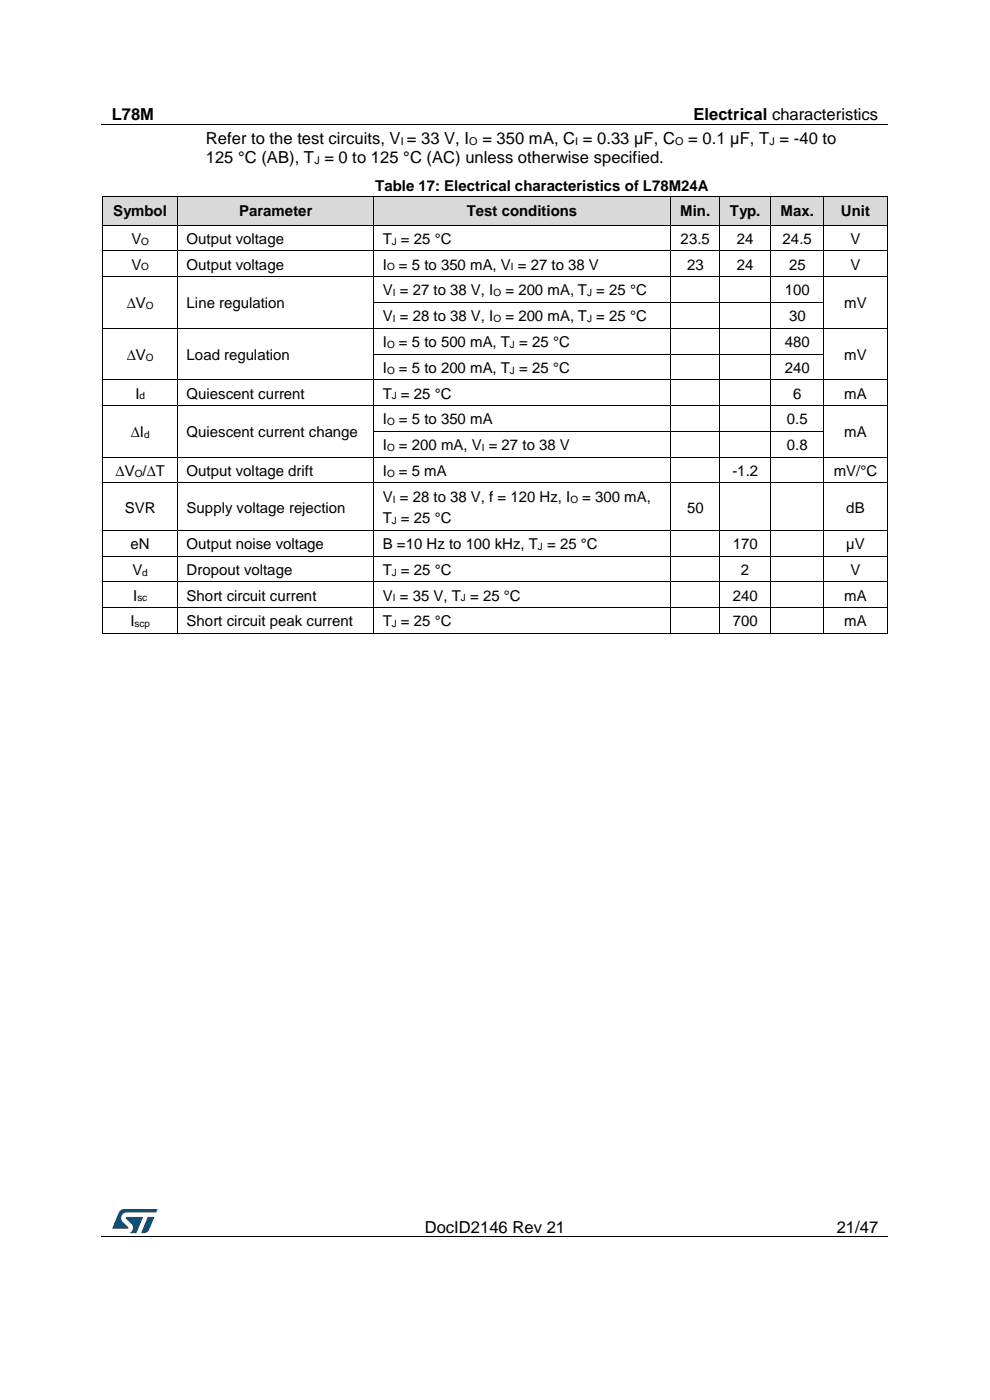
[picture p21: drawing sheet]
<svg xmlns="http://www.w3.org/2000/svg" width="210mm" height="297mm" viewBox="0 0 210 297" stroke-linecap="round" stroke-linejoin="round" font-family="sans-serif">
<defs><g id="words">
<g font-size="3.5">
<text x="23.7" y="25.5">L78M</text>
<text x="147.1" y="25.5">Electrical characteristics</text>
<text x="43.7" y="30.6">Refer to the test circuits, V = 33 V, I</text>
<text x="43.7" y="34.7">125 °C (AB), T = 0 to 125 °C (AC) unless otherwise specified.</text>
<text x="102.3" y="30.6">= 350 mA, C = 0.33 µF, C</text>
<text x="146" y="30.6">= 0.1 µF, T = -40 to</text>
<text x="90.1" y="261.5">DocID2146 Rev 21</text>
<text x="177.5" y="261.5">21/47</text>
</g>
<g font-size="3.2">
<text x="79.6" y="40.4">Table 17: Electrical characteristics of L78M24A</text>
<text x="24" y="45.8">Symbol</text>
<text x="50.7" y="45.8">Parameter</text>
<text x="99" y="45.8">Test conditions</text>
<text x="144.3" y="45.8">Min.</text>
<text x="154.8" y="45.8">Typ.</text>
<text x="165.6" y="45.8">Max.</text>
<text x="178.4" y="45.8">Unit</text>
<text x="27.9" y="51.7">V</text>
<text x="39.6" y="51.7">Output voltage</text>
<text x="81.2" y="51.7">T = 25 °C</text>
<text x="144.4" y="51.7">23.5</text>
<text x="156.3" y="51.7">24</text>
<text x="166" y="51.7">24.5</text>
<text x="180.4" y="51.7">V</text>
<text x="27.9" y="57.2">V</text>
<text x="39.6" y="57.2">Output voltage</text>
<text x="81.2" y="57.2">I</text>
<text x="84.6" y="57.2">= 5 to 350 mA, V = 27 to 38 V</text>
<text x="145.7" y="57.2">23</text>
<text x="156.3" y="57.2">24</text>
<text x="167.4" y="57.2">25</text>
<text x="180.4" y="57.2">V</text>
<text x="26.9" y="65.4">∆V</text>
<text x="39.6" y="65.4">Line regulation</text>
<text x="81.2" y="62.7">V = 27 to 38 V, I</text>
<text x="107.2" y="62.7">= 200 mA, T = 25 °C</text>
<text x="166.5" y="62.7">100</text>
<text x="179.1" y="65.4">mV</text>
<text x="81.2" y="68.1">V = 28 to 38 V, I</text>
<text x="107.2" y="68.1">= 200 mA, T = 25 °C</text>
<text x="167.4" y="68.1">30</text>
<text x="26.9" y="76.3">∆V</text>
<text x="39.6" y="76.3">Load regulation</text>
<text x="81.2" y="73.6">I</text>
<text x="84.6" y="73.6">= 5 to 500 mA, T = 25 °C</text>
<text x="166.5" y="73.6">480</text>
<text x="179.1" y="76.3">mV</text>
<text x="81.2" y="79.1">I</text>
<text x="84.6" y="79.1">= 5 to 200 mA, T = 25 °C</text>
<text x="166.5" y="79.1">240</text>
<text x="28.7" y="84.5">I</text>
<text x="39.6" y="84.5">Quiescent current</text>
<text x="81.2" y="84.5">T = 25 °C</text>
<text x="168.2" y="84.5">6</text>
<text x="179.1" y="84.5">mA</text>
<text x="27.7" y="92.8">∆I</text>
<text x="39.6" y="92.8">Quiescent current change</text>
<text x="81.2" y="90">I</text>
<text x="81.2" y="95.5">I</text>
<text x="84.6" y="90">= 5 to 350 mA</text>
<text x="84.6" y="95.5">= 200 mA, V = 27 to 38 V</text>
<text x="166.9" y="90">0.5</text>
<text x="166.9" y="95.5">0.8</text>
<text x="179.1" y="92.8">mA</text>
<text x="24.5" y="100.9">∆V /∆T</text>
<text x="39.6" y="100.9">Output voltage drift</text>
<text x="81.2" y="100.9">I</text>
<text x="84.6" y="100.9">= 5 mA</text>
<text x="155.4" y="100.9">-1.2</text>
<text x="176.9" y="100.9">mV/°C</text>
<text x="81.2" y="106.4">V = 28 to 38 V, f = 120 Hz, I</text>
<text x="123.5" y="106.4">= 300 mA,</text>
<text x="26.5" y="108.7">SVR</text>
<text x="39.6" y="108.7">Supply voltage rejection</text>
<text x="81.2" y="111">T = 25 °C</text>
<text x="145.7" y="108.7">50</text>
<text x="179.5" y="108.7">dB</text>
<text x="27.7" y="116.5">eN</text>
<text x="39.6" y="116.5">Output noise voltage</text>
<text x="81.2" y="116.5">B =10 Hz to 100 kHz, T = 25 °C</text>
<text x="155.4" y="116.5">170</text>
<text x="179.5" y="116.5">µV</text>
<text x="28.1" y="121.9">V</text>
<text x="39.6" y="121.9">Dropout voltage</text>
<text x="81.2" y="121.9">T = 25 °C</text>
<text x="157.2" y="121.9">2</text>
<text x="180.4" y="121.9">V</text>
<text x="28.2" y="127.4">I</text>
<text x="39.6" y="127.4">Short circuit current</text>
<text x="81.2" y="127.4">V = 35 V, T = 25 °C</text>
<text x="155.4" y="127.4">240</text>
<text x="179.1" y="127.4">mA</text>
<text x="27.7" y="132.9">I</text>
<text x="39.6" y="132.9">Short circuit peak current</text>
<text x="81.2" y="132.9">T = 25 °C</text>
<text x="155.4" y="132.9">700</text>
<text x="179.1" y="132.9">mA</text>
</g>
<g font-size="2.3">
<text x="66.7" y="34.8">J</text>
<text x="85" y="30.8">I</text>
<text x="99.6" y="30.8">O</text>
<text x="122" y="30.8">I</text>
<text x="143.2" y="30.8">O</text>
<text x="163.3" y="30.8">J</text>
</g>
<g font-size="2.1">
<text x="30" y="51.9">O</text>
<text x="83.1" y="51.9">J</text>
<text x="30" y="57.4">O</text>
<text x="82.1" y="57.4">O</text>
<text x="108.4" y="57.4">I</text>
<text x="31" y="65.6">O</text>
<text x="83.3" y="62.8">I</text>
<text x="104.7" y="62.8">O</text>
<text x="124.5" y="62.8">J</text>
<text x="83.3" y="68.3">I</text>
<text x="104.7" y="68.3">O</text>
<text x="124.5" y="68.3">J</text>
<text x="31" y="76.5">O</text>
<text x="82.1" y="73.8">O</text>
<text x="108.2" y="73.8">J</text>
<text x="82.1" y="79.3">O</text>
<text x="108.2" y="79.3">J</text>
<text x="29.6" y="84.7">d</text>
<text x="83.1" y="84.7">J</text>
<text x="30.6" y="92.9">d</text>
<text x="82.1" y="90.2">O</text>
<text x="82.1" y="95.6">O</text>
<text x="102.2" y="95.6">I</text>
<text x="28.6" y="101.1">O</text>
<text x="82.1" y="101.1">O</text>
<text x="83.3" y="106.6">I</text>
<text x="121" y="106.6">O</text>
<text x="83.1" y="111.2">J</text>
<text x="114.1" y="116.6">J</text>
<text x="30.2" y="122.1">d</text>
<text x="83.1" y="122.1">J</text>
<text x="29.1" y="127.6">sc</text>
<text x="83.3" y="127.6">I</text>
<text x="97.8" y="127.6">J</text>
<text x="28.5" y="133.1">scp</text>
<text x="83.1" y="133.1">J</text>
</g>
</g></defs>
<path d="M21.5 26.5h166.8M21.5 262.4h166.8" fill="none" stroke="#000" stroke-width=".21"/>
<g fill="#000">
<path d="M104.4 26.4h.1v.1h-.1z" fill-rule="evenodd"/>
<path d="M61.6 262.3h.1v.2h-.1z" fill-rule="evenodd"/>
<path d="M148 262.3h.2v.2h-.2z" fill-rule="evenodd"/>
</g>
<g fill="#005288">
<path d="M25.4 256.9l.6-.4h.4l7 .1-.3 .6h-6.2a1.26 1.26 0 0 0-1.2 1.1 1.26 1.26 0 0 0 .8 1.4l.7 .6v.3l-3.4 .1z"/>
<path d="M31.4 258.2l1.3 .1-1 2.5a1.32 1.32 0 0 1-1.7 .7z"/>
<path d="M26.7 258.2l3.6 .1-1.4 3.3h-1.4a1.35 1.35 0 0 0 .7-1.2 1.35 1.35 0 0 0-.8-1.2l-.7-.6z"/>
</g>
<g fill="#d9d9d9">
<path d="M21.9 41.7h15.7v6h-15.7z" fill-rule="evenodd"/>
<path d="M23.7 41.7h12.1v6h-12.1z" fill-rule="evenodd"/>
<path d="M37.7 41.7h41.6v6h-41.6z" fill-rule="evenodd"/>
<path d="M39.6 41.7h37.8v6h-37.8z" fill-rule="evenodd"/>
<path d="M79.4 41.7h62.8v6h-62.8z" fill-rule="evenodd"/>
<path d="M81.2 41.7h59.1v6h-59.1z" fill-rule="evenodd"/>
<path d="M142.3 41.7h10.4v6h-10.4z" fill-rule="evenodd"/>
<path d="M144.1 41.7h6.8v6h-6.8z" fill-rule="evenodd"/>
<path d="M152.8 41.7h10.6v6h-10.6z" fill-rule="evenodd"/>
<path d="M154.7 41.7h6.9v6h-6.9z" fill-rule="evenodd"/>
<path d="M163.5 41.7h11.3v6h-11.3z" fill-rule="evenodd"/>
<path d="M165.4 41.7h7.4v6h-7.4z" fill-rule="evenodd"/>
<path d="M174.8 41.7h13.4v6h-13.4z" fill-rule="evenodd"/>
<path d="M176.7 41.7h9.7v6h-9.7z" fill-rule="evenodd"/>
</g>
<g fill="#000">
<path d="M21.7 47.7h.2v.1h-.2z" fill-rule="evenodd"/>
<path d="M21.7 47.7h.2v.1h-.2z" fill-rule="evenodd"/>
<path d="M21.7 53.1h.2v.2h-.2z" fill-rule="evenodd"/>
<path d="M21.7 58.6h.2v.2h-.2z" fill-rule="evenodd"/>
<path d="M21.7 41.6l.1 .1z" fill-rule="evenodd"/>
<path d="M21.7 41.6l.1 .1z" fill-rule="evenodd"/>
<path d="M21.9 47.7h.1v.1h-.1z" fill-rule="evenodd"/>
<path d="M37.6 47.7h.1v.1h-.1z" fill-rule="evenodd"/>
<path d="M37.6 53.1h.1v.2h-.1z" fill-rule="evenodd"/>
<path d="M37.6 58.6h.1v.2h-.1z" fill-rule="evenodd"/>
<path d="M37.6 41.6l.1 .1z" fill-rule="evenodd"/>
<path d="M37.7 47.7h.2v.1h-.2z" fill-rule="evenodd"/>
<path d="M79.2 47.7h.2v.1h-.2z" fill-rule="evenodd"/>
<path d="M79.2 53.1h.2v.2h-.2z" fill-rule="evenodd"/>
<path d="M79.2 58.6h.2v.2h-.2z" fill-rule="evenodd"/>
<path d="M79.3 41.6l.1 .1z" fill-rule="evenodd"/>
<path d="M79.4 47.7h.2v.1h-.2z" fill-rule="evenodd"/>
<path d="M142.1 47.7h.2v.1h-.2z" fill-rule="evenodd"/>
<path d="M142.1 53.1h.2v.2h-.2z" fill-rule="evenodd"/>
<path d="M142.1 58.6h.2v.2h-.2z" fill-rule="evenodd"/>
<path d="M142.1 41.6l.1 .1z" fill-rule="evenodd"/>
<path d="M142.3 47.7h.1v.1h-.1z" fill-rule="evenodd"/>
<path d="M152.6 47.7h.2v.1h-.2z" fill-rule="evenodd"/>
<path d="M152.6 53.1h.2v.2h-.2z" fill-rule="evenodd"/>
<path d="M152.6 58.6h.2v.2h-.2z" fill-rule="evenodd"/>
<path d="M152.7 41.6l.1 .1z" fill-rule="evenodd"/>
<path d="M152.8 47.7h.2v.1h-.2z" fill-rule="evenodd"/>
<path d="M163.4 47.7h.1v.1h-.1z" fill-rule="evenodd"/>
<path d="M163.4 53.1h.1v.2h-.1z" fill-rule="evenodd"/>
<path d="M163.4 58.6h.1v.2h-.1z" fill-rule="evenodd"/>
<path d="M163.4 41.6l.1 .1z" fill-rule="evenodd"/>
<path d="M163.5 47.7h.2v.1h-.2z" fill-rule="evenodd"/>
<path d="M174.7 47.7h.1v.1h-.1z" fill-rule="evenodd"/>
<path d="M174.7 53.1h.1v.2h-.1z" fill-rule="evenodd"/>
<path d="M174.7 58.6h.1v.2h-.1z" fill-rule="evenodd"/>
<path d="M174.7 41.6l.1 .1z" fill-rule="evenodd"/>
<path d="M174.8 47.7h.2v.1h-.2z" fill-rule="evenodd"/>
<path d="M188.2 47.7h.1v.1h-.1z" fill-rule="evenodd"/>
<path d="M188.2 47.7h.1v.1h-.1z" fill-rule="evenodd"/>
<path d="M188.2 53.1h.1v.2h-.1z" fill-rule="evenodd"/>
<path d="M188.2 58.6h.1v.2h-.1z" fill-rule="evenodd"/>
<path d="M188.2 41.6l.1 .1z" fill-rule="evenodd"/>
<path d="M188.2 41.6l.1 .1z" fill-rule="evenodd"/>
<path d="M21.7 64.1h.2v.1h-.2z" fill-rule="evenodd"/>
<path d="M21.7 69.5h.2v.2h-.2z" fill-rule="evenodd"/>
<path d="M21.7 75h.2v.2h-.2z" fill-rule="evenodd"/>
<path d="M37.6 64.1h.1v.1h-.1z" fill-rule="evenodd"/>
<path d="M37.6 69.5h.1v.2h-.1z" fill-rule="evenodd"/>
<path d="M37.6 75h.1v.2h-.1z" fill-rule="evenodd"/>
<path d="M79.2 64.1h.2v.1h-.2z" fill-rule="evenodd"/>
<path d="M79.2 69.5h.2v.2h-.2z" fill-rule="evenodd"/>
<path d="M79.2 75h.2v.2h-.2z" fill-rule="evenodd"/>
<path d="M142.1 64.1h.2v.1h-.2z" fill-rule="evenodd"/>
<path d="M142.1 69.5h.2v.2h-.2z" fill-rule="evenodd"/>
<path d="M142.1 75h.2v.2h-.2z" fill-rule="evenodd"/>
<path d="M152.6 64.1h.2v.1h-.2z" fill-rule="evenodd"/>
<path d="M152.6 69.5h.2v.2h-.2z" fill-rule="evenodd"/>
<path d="M152.6 75h.2v.2h-.2z" fill-rule="evenodd"/>
<path d="M163.4 64.1h.1v.1h-.1z" fill-rule="evenodd"/>
<path d="M163.4 69.5h.1v.2h-.1z" fill-rule="evenodd"/>
<path d="M163.4 75h.1v.2h-.1z" fill-rule="evenodd"/>
<path d="M174.7 64.1h.1v.1h-.1z" fill-rule="evenodd"/>
<path d="M174.7 69.5h.1v.2h-.1z" fill-rule="evenodd"/>
<path d="M174.7 75h.1v.2h-.1z" fill-rule="evenodd"/>
<path d="M188.2 64.1h.1v.1h-.1z" fill-rule="evenodd"/>
<path d="M188.2 69.5h.1v.2h-.1z" fill-rule="evenodd"/>
<path d="M188.2 75h.1v.2h-.1z" fill-rule="evenodd"/>
<path d="M21.7 80.5h.2v.2h-.2z" fill-rule="evenodd"/>
<path d="M21.7 85.9h.2v.2h-.2z" fill-rule="evenodd"/>
<path d="M21.7 91.4h.2v.2h-.2z" fill-rule="evenodd"/>
<path d="M21.7 96.9h.2v.1h-.2z" fill-rule="evenodd"/>
<path d="M37.6 80.5h.1v.2h-.1z" fill-rule="evenodd"/>
<path d="M37.6 85.9h.1v.2h-.1z" fill-rule="evenodd"/>
<path d="M37.6 91.4h.1v.2h-.1z" fill-rule="evenodd"/>
<path d="M37.6 96.9h.1v.1h-.1z" fill-rule="evenodd"/>
<path d="M79.2 80.5h.2v.2h-.2z" fill-rule="evenodd"/>
<path d="M79.2 85.9h.2v.2h-.2z" fill-rule="evenodd"/>
<path d="M79.2 91.4h.2v.2h-.2z" fill-rule="evenodd"/>
<path d="M79.2 96.9h.2v.1h-.2z" fill-rule="evenodd"/>
<path d="M142.1 80.5h.2v.2h-.2z" fill-rule="evenodd"/>
<path d="M142.1 85.9h.2v.2h-.2z" fill-rule="evenodd"/>
<path d="M142.1 91.4h.2v.2h-.2z" fill-rule="evenodd"/>
<path d="M142.1 96.9h.2v.1h-.2z" fill-rule="evenodd"/>
<path d="M152.6 80.5h.2v.2h-.2z" fill-rule="evenodd"/>
<path d="M152.6 85.9h.2v.2h-.2z" fill-rule="evenodd"/>
<path d="M152.6 91.4h.2v.2h-.2z" fill-rule="evenodd"/>
<path d="M152.6 96.9h.2v.1h-.2z" fill-rule="evenodd"/>
<path d="M163.4 80.5h.1v.2h-.1z" fill-rule="evenodd"/>
<path d="M163.4 85.9h.1v.2h-.1z" fill-rule="evenodd"/>
<path d="M163.4 91.4h.1v.2h-.1z" fill-rule="evenodd"/>
<path d="M163.4 96.9h.1v.1h-.1z" fill-rule="evenodd"/>
<path d="M174.7 80.5h.1v.2h-.1z" fill-rule="evenodd"/>
<path d="M174.7 85.9h.1v.2h-.1z" fill-rule="evenodd"/>
<path d="M174.7 91.4h.1v.2h-.1z" fill-rule="evenodd"/>
<path d="M174.7 96.9h.1v.1h-.1z" fill-rule="evenodd"/>
<path d="M188.2 80.5h.1v.2h-.1z" fill-rule="evenodd"/>
<path d="M188.2 85.9h.1v.2h-.1z" fill-rule="evenodd"/>
<path d="M188.2 91.4h.1v.2h-.1z" fill-rule="evenodd"/>
<path d="M188.2 96.9h.1v.1h-.1z" fill-rule="evenodd"/>
<path d="M21.7 102.3h.2v.2h-.2z" fill-rule="evenodd"/>
<path d="M21.7 112.4h.2v.2h-.2z" fill-rule="evenodd"/>
<path d="M21.7 117.9h.2v.1h-.2z" fill-rule="evenodd"/>
<path d="M37.6 102.3h.1v.2h-.1z" fill-rule="evenodd"/>
<path d="M37.6 112.4h.1v.2h-.1z" fill-rule="evenodd"/>
<path d="M37.6 117.9h.1v.1h-.1z" fill-rule="evenodd"/>
<path d="M79.2 102.3h.2v.2h-.2z" fill-rule="evenodd"/>
<path d="M79.2 112.4h.2v.2h-.2z" fill-rule="evenodd"/>
<path d="M79.2 117.9h.2v.1h-.2z" fill-rule="evenodd"/>
<path d="M142.1 102.3h.2v.2h-.2z" fill-rule="evenodd"/>
<path d="M142.1 112.4h.2v.2h-.2z" fill-rule="evenodd"/>
<path d="M142.1 117.9h.2v.1h-.2z" fill-rule="evenodd"/>
<path d="M152.6 102.3h.2v.2h-.2z" fill-rule="evenodd"/>
<path d="M152.6 112.4h.2v.2h-.2z" fill-rule="evenodd"/>
<path d="M152.6 117.9h.2v.1h-.2z" fill-rule="evenodd"/>
<path d="M163.4 102.3h.1v.2h-.1z" fill-rule="evenodd"/>
<path d="M163.4 112.4h.1v.2h-.1z" fill-rule="evenodd"/>
<path d="M163.4 117.9h.1v.1h-.1z" fill-rule="evenodd"/>
<path d="M174.7 102.3h.1v.2h-.1z" fill-rule="evenodd"/>
<path d="M174.7 112.4h.1v.2h-.1z" fill-rule="evenodd"/>
<path d="M174.7 117.9h.1v.1h-.1z" fill-rule="evenodd"/>
<path d="M188.2 102.3h.1v.2h-.1z" fill-rule="evenodd"/>
<path d="M188.2 112.4h.1v.2h-.1z" fill-rule="evenodd"/>
<path d="M188.2 117.9h.1v.1h-.1z" fill-rule="evenodd"/>
<path d="M21.7 123.3h.2v.2h-.2z" fill-rule="evenodd"/>
<path d="M21.7 128.8h.2v.2h-.2z" fill-rule="evenodd"/>
<path d="M21.7 134.3h.2v.2h-.2z" fill-rule="evenodd"/>
<path d="M21.7 134.3h.2v.2h-.2z" fill-rule="evenodd"/>
<path d="M37.6 123.3h.1v.2h-.1z" fill-rule="evenodd"/>
<path d="M37.6 128.8h.1v.2h-.1z" fill-rule="evenodd"/>
<path d="M37.6 134.3h.1v.2h-.1z" fill-rule="evenodd"/>
<path d="M79.2 123.3h.2v.2h-.2z" fill-rule="evenodd"/>
<path d="M79.2 128.8h.2v.2h-.2z" fill-rule="evenodd"/>
<path d="M79.2 134.3h.2v.2h-.2z" fill-rule="evenodd"/>
<path d="M142.1 123.3h.2v.2h-.2z" fill-rule="evenodd"/>
<path d="M142.1 128.8h.2v.2h-.2z" fill-rule="evenodd"/>
<path d="M142.1 134.3h.2v.2h-.2z" fill-rule="evenodd"/>
<path d="M152.6 123.3h.2v.2h-.2z" fill-rule="evenodd"/>
<path d="M152.6 128.8h.2v.2h-.2z" fill-rule="evenodd"/>
<path d="M152.6 134.3h.2v.2h-.2z" fill-rule="evenodd"/>
<path d="M163.4 123.3h.1v.2h-.1z" fill-rule="evenodd"/>
<path d="M163.4 128.8h.1v.2h-.1z" fill-rule="evenodd"/>
<path d="M163.4 134.3h.1v.2h-.1z" fill-rule="evenodd"/>
<path d="M174.7 123.3h.1v.2h-.1z" fill-rule="evenodd"/>
<path d="M174.7 128.8h.1v.2h-.1z" fill-rule="evenodd"/>
<path d="M174.7 134.3h.1v.2h-.1z" fill-rule="evenodd"/>
<path d="M188.2 123.3h.1v.2h-.1z" fill-rule="evenodd"/>
<path d="M188.2 128.8h.1v.2h-.1z" fill-rule="evenodd"/>
<path d="M188.2 134.3h.1v.2h-.1z" fill-rule="evenodd"/>
<path d="M188.2 134.3h.1v.2h-.1z" fill-rule="evenodd"/>
</g>
<g fill="none" stroke="#000" stroke-width=".21">
<path d="M21.8 41.7v6M21.8 47.8v5.3M21.8 53.3v5.3M21.8 58.8v5.3M21.8 41.6h15.8M21.9 53.2h15.7M21.9 58.7h15.7M22 47.8h15.6M37.6 41.7v6M37.6 47.8v5.3M37.6 53.3v5.3M37.6 58.8v5.3"/>
<path d="M37.7 41.6h41.6M37.7 53.2h41.5M37.7 58.7h41.5M37.9 47.8h41.3M79.3 41.7v6M79.3 47.8v5.3M79.3 53.3v5.3M79.3 58.8v5.3M79.4 41.6h62.7M79.4 53.2h62.7M79.4 58.7h62.7M79.6 47.8h62.5"/>
<path d="M142.2 41.7v6M142.2 47.8v5.3M142.2 53.3v5.3M142.2 58.8v5.3M142.2 41.6h10.5M142.3 53.2h10.3M142.3 58.7h10.3M142.4 47.8h10.2M152.7 41.7v6M152.7 47.8v5.3M152.7 53.3v5.3M152.7 58.8v5.3"/>
<path d="M152.8 41.6h10.6M152.8 53.2h10.6M152.8 58.7h10.6M153 47.8h10.4M163.4 41.7v6M163.4 47.8v5.3M163.4 53.3v5.3M163.4 58.8v5.3M163.5 41.6h11.2M163.5 53.2h11.2M163.5 58.7h11.2M163.7 47.8h11"/>
<path d="M174.8 41.7v6M174.8 47.8v5.3M174.8 53.3v5.3M174.8 58.8v5.3M174.8 41.6h13.4M174.8 53.2h13.4M174.8 58.7h13.4M175 47.8h13.2M188.3 41.7v6M188.3 47.8v5.3M188.3 53.3v5.3M188.3 58.8v5.3"/>
<path d="M21.8 64.2v5.3M21.8 69.7v5.3M21.8 75.2v5.3M21.9 69.6h15.7M37.6 64.2v5.3M37.6 69.7v5.3M37.6 75.2v5.3M37.7 69.6h41.5M79.3 64.2v5.3M79.3 69.7v5.3M79.3 75.2v5.3M79.4 64.1h62.7"/>
<path d="M79.4 69.6h62.7M79.4 75.1h62.7M142.2 64.2v5.3M142.2 69.7v5.3M142.2 75.2v5.3M142.3 64.1h10.3M142.3 69.6h10.3M142.3 75.1h10.3M152.7 64.2v5.3M152.7 69.7v5.3M152.7 75.2v5.3M152.8 64.1h10.6"/>
<path d="M152.8 69.6h10.6M152.8 75.1h10.6M163.4 64.2v5.3M163.4 69.7v5.3M163.4 75.2v5.3M163.5 64.1h11.2M163.5 69.6h11.2M163.5 75.1h11.2M174.8 64.2v5.3M174.8 69.7v5.3M174.8 75.2v5.3M174.8 69.6h13.4"/>
<path d="M188.3 64.2v5.3M188.3 69.7v5.3M188.3 75.2v5.3M21.8 80.7v5.2M21.8 86.1v5.3M21.8 91.6v5.3M21.8 97v5.3M21.9 80.6h15.7M21.9 86h15.7M21.9 97h15.7M37.6 80.7v5.2M37.6 86.1v5.3"/>
<path d="M37.6 91.6v5.3M37.6 97v5.3M37.7 80.6h41.5M37.7 86h41.5M37.7 97h41.5M79.3 80.7v5.2M79.3 86.1v5.3M79.3 91.6v5.3M79.3 97v5.3M79.4 80.6h62.7M79.4 86h62.7M79.4 91.5h62.7"/>
<path d="M79.4 97h62.7M142.2 80.7v5.2M142.2 86.1v5.3M142.2 91.6v5.3M142.2 97v5.3M142.3 80.6h10.3M142.3 86h10.3M142.3 91.5h10.3M142.3 97h10.3M152.7 80.7v5.2M152.7 86.1v5.3M152.7 91.6v5.3"/>
<path d="M152.7 97v5.3M152.8 80.6h10.6M152.8 86h10.6M152.8 91.5h10.6M152.8 97h10.6M163.4 80.7v5.2M163.4 86.1v5.3M163.4 91.6v5.3M163.4 97v5.3M163.5 80.6h11.2M163.5 86h11.2M163.5 91.5h11.2"/>
<path d="M163.5 97h11.2M174.8 80.7v5.2M174.8 86.1v5.3M174.8 91.6v5.3M174.8 97v5.3M174.8 80.6h13.4M174.8 86h13.4M174.8 97h13.4M188.3 80.7v5.2M188.3 86.1v5.3M188.3 91.6v5.3M188.3 97v5.3"/>
<path d="M21.8 102.5v9.9M21.8 112.6v5.3M21.8 118v5.3M21.9 102.4h15.7M21.9 112.5h15.7M21.9 118h15.7M37.6 102.5v9.9M37.6 112.6v5.3M37.6 118v5.3M37.7 102.4h41.5M37.7 112.5h41.5M37.7 118h41.5"/>
<path d="M79.3 102.5v9.9M79.3 112.6v5.3M79.3 118v5.3M79.4 102.4h62.7M79.4 112.5h62.7M79.4 118h62.7M142.2 102.5v9.9M142.2 112.6v5.3M142.2 118v5.3M142.3 102.4h10.3M142.3 112.5h10.3M142.3 118h10.3"/>
<path d="M152.7 102.5v9.9M152.7 112.6v5.3M152.7 118v5.3M152.8 102.4h10.6M152.8 112.5h10.6M152.8 118h10.6M163.4 102.5v9.9M163.4 112.6v5.3M163.4 118v5.3M163.5 102.4h11.2M163.5 112.5h11.2M163.5 118h11.2"/>
<path d="M174.8 102.5v9.9M174.8 112.6v5.3M174.8 118v5.3M174.8 102.4h13.4M174.8 112.5h13.4M174.8 118h13.4M188.3 102.5v9.9M188.3 112.6v5.3M188.3 118v5.3M21.8 123.5v5.3M21.8 129v5.3M21.9 123.4h15.7"/>
<path d="M21.9 128.9h15.7M21.9 134.4h15.7M37.6 123.5v5.3M37.6 129v5.3M37.7 123.4h41.5M37.7 128.9h41.5M37.7 134.4h41.5M79.3 123.5v5.3M79.3 129v5.3M79.4 123.4h62.7M79.4 128.9h62.7M79.4 134.4h62.7"/>
<path d="M142.2 123.5v5.3M142.2 129v5.3M142.3 123.4h10.3M142.3 128.9h10.3M142.3 134.4h10.3M152.7 123.5v5.3M152.7 129v5.3M152.8 123.4h10.6M152.8 128.9h10.6M152.8 134.4h10.6M163.4 123.5v5.3M163.4 129v5.3"/>
<path d="M163.5 123.4h11.2M163.5 128.9h11.2M163.5 134.4h11.2M174.8 123.5v5.3M174.8 129v5.3M174.8 123.4h13.4M174.8 128.9h13.4M174.8 134.4h13.4M188.3 123.5v5.3M188.3 129v5.3"/>
</g>
<use href="#words"/>
</svg>
